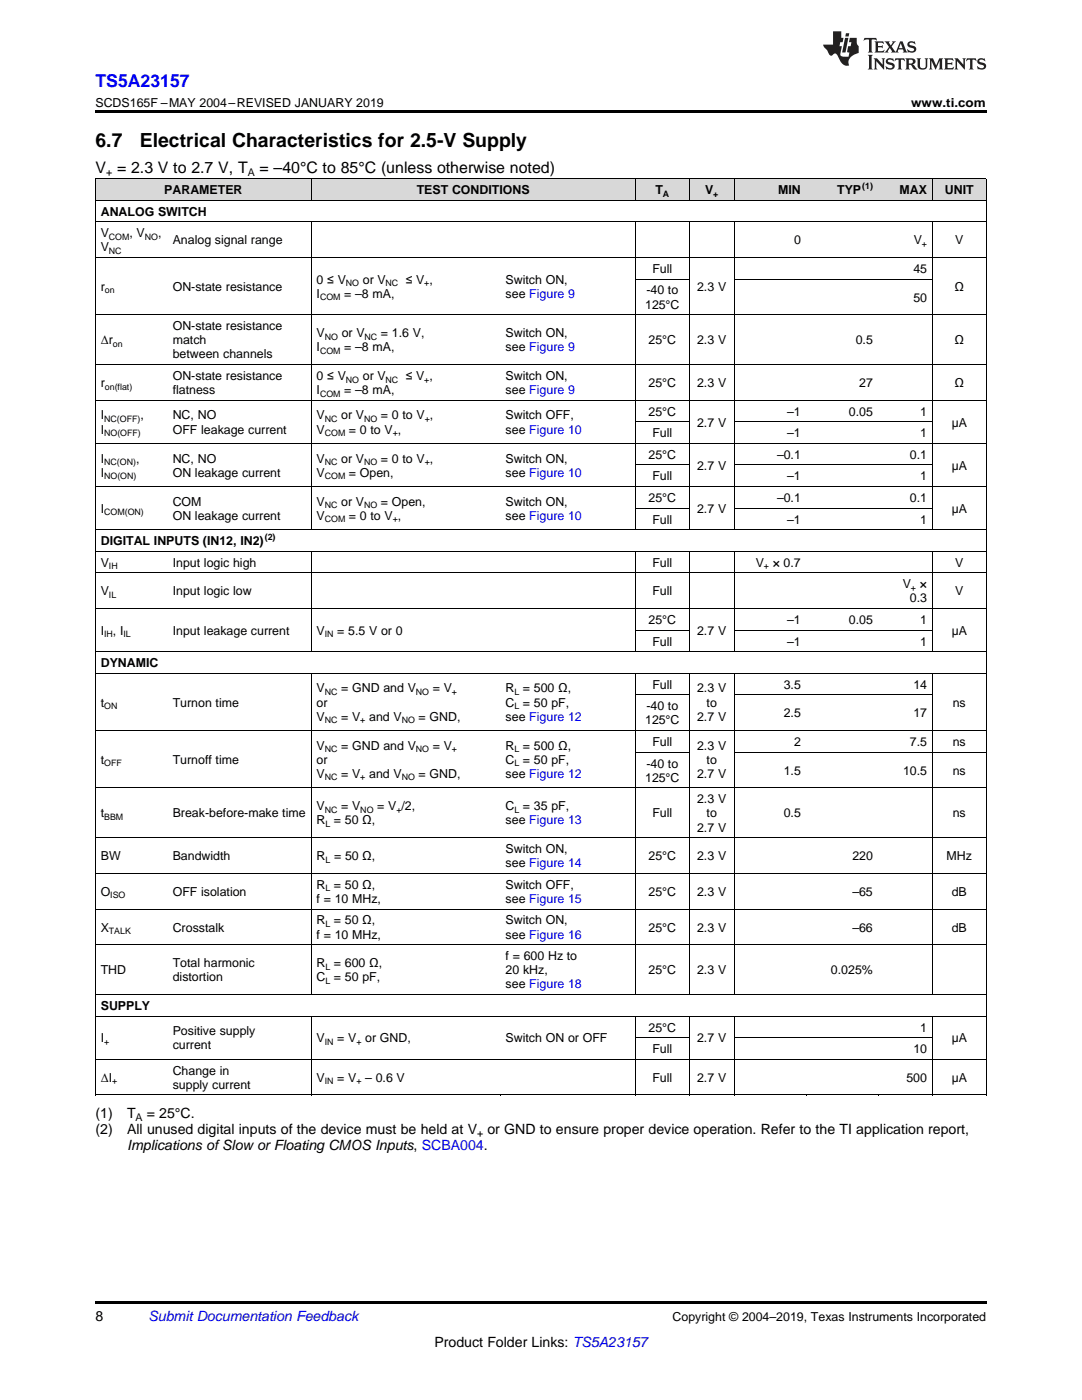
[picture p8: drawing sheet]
<svg xmlns="http://www.w3.org/2000/svg" width="216mm" height="279mm" viewBox="0 0 216 279" stroke-linecap="round" stroke-linejoin="round" font-family="sans-serif">
<defs><g id="words">
<g font-size="3.9">
<text x="19" y="29.3">6.7</text>
<text x="27.9" y="29.3">Electrical Characteristics for 2.5-V Supply</text>
</g>
<text font-size="3.5" fill="#00f" x="19" y="17.3">TS5A23157</text>
<g font-size="3.2">
<text x="19" y="34.4">V = 2.3 V to 2.7 V, T</text>
<text x="51.8" y="34.4">= –40°C to 85°C (unless otherwise noted)</text>
</g>
<g font-size="2.8">
<text x="19" y="223.2">(1)</text>
<text x="19" y="226.3">(2)</text>
<text x="25.4" y="223.2">T</text>
<text x="25.4" y="226.3">All unused digital inputs of the device must be held at V</text>
<text x="29.3" y="223.2">= 25°C.</text>
<text x="97.3" y="226.3">or GND to ensure proper device operation. Refer to the TI application report,</text>
<text x="25.4" y="229.5">Implications ofSlow or Floating CMOS Inputs, SCBA004.</text>
<text x="19" y="263.6">8</text>
<text x="86.7" y="268.9">Product Folder Links: TS5A23157</text>
</g>
<text font-size="2.8" fill="#0000c8" x="29.6" y="263.6">Submit Documentation Feedback</text>
<g font-size="2.5">
<text x="19" y="21.4">SCDS165F –MAY 2004–REVISED JANUARY 2019</text>
<text x="181.8" y="21.4">www.ti.com</text>
<text x="32.8" y="38.7">PARAMETER</text>
<text x="83.1" y="38.7">TEST CONDITIONS</text>
<text x="130.8" y="38.7">T</text>
<text x="140.7" y="38.7">V</text>
<text x="155.3" y="38.7">MIN</text>
<text x="167" y="38.7">TYP</text>
<text x="179.5" y="38.7">MAX</text>
<text x="188.6" y="38.7">UNIT</text>
<text x="20.1" y="43">ANALOG SWITCH</text>
<text x="20.1" y="47.3">V</text>
<text x="25.8" y="47.3">, V</text>
<text x="31.5" y="47.3">,</text>
<text x="20.1" y="50.2">V</text>
<text x="34.5" y="48.8">Analog signal range</text>
<text x="158.5" y="48.8">0</text>
<text x="182.3" y="48.8">V</text>
<text x="190.6" y="48.8">V</text>
<text x="20.1" y="58">r</text>
<text x="34.5" y="58">ON-state resistance</text>
<text x="63.2" y="56.6">0 ≤ V</text>
<text x="63.2" y="59.4">I</text>
<text x="68.7" y="59.4">= –8 mA,</text>
<text x="72.4" y="56.6">or V</text>
<text x="81" y="56.6">≤ V ,</text>
<text x="100.9" y="56.6">Switch ON,</text>
<text x="100.9" y="59.4">see Figure 9</text>
<text x="129" y="58.8">-40 to</text>
<text x="130.2" y="54.5">Full</text>
<text x="139.1" y="58">2.3 V</text>
<text x="182.2" y="54.5">45</text>
<text x="190.5" y="58">Ω</text>
<text x="34.5" y="65.9">ON-state resistance</text>
<text x="128.7" y="61.6">125°C</text>
<text x="182.2" y="60.2">50</text>
<text x="20.1" y="68.7">Δr</text>
<text x="34.5" y="68.7">match</text>
<text x="34.5" y="71.5">between channels</text>
<text x="63.2" y="67.3">V</text>
<text x="63.2" y="70.1">I</text>
<text x="68.2" y="67.3">or V</text>
<text x="68.7" y="70.1">= –8 mA,</text>
<text x="76" y="67.3">= 1.6 V,</text>
<text x="100.9" y="67.3">Switch ON,</text>
<text x="100.9" y="70.1">see Figure 9</text>
<text x="129.4" y="68.7">25°C</text>
<text x="139.1" y="68.7">2.3 V</text>
<text x="170.7" y="68.7">0.5</text>
<text x="190.5" y="68.7">Ω</text>
<text x="20.1" y="77.3">r</text>
<text x="34.5" y="75.8">ON-state resistance</text>
<text x="63.2" y="75.8">0 ≤ V</text>
<text x="72.4" y="75.8">or V</text>
<text x="81" y="75.8">≤ V ,</text>
<text x="100.9" y="75.8">Switch ON,</text>
<text x="129.4" y="77.3">25°C</text>
<text x="139.1" y="77.3">2.3 V</text>
<text x="171.4" y="77.3">27</text>
<text x="190.5" y="77.3">Ω</text>
<text x="20.1" y="83.7">I</text>
<text x="28" y="83.7">,</text>
<text x="34.5" y="78.7">flatness</text>
<text x="34.5" y="83.7">NC, NO</text>
<text x="63.2" y="78.7">I</text>
<text x="63.2" y="83.7">V</text>
<text x="68.1" y="83.7">or V</text>
<text x="68.7" y="78.7">= –8 mA,</text>
<text x="76" y="83.7">= 0 to V ,</text>
<text x="100.9" y="78.7">see Figure 9</text>
<text x="100.9" y="83.7">Switch OFF,</text>
<text x="129.4" y="83">25°C</text>
<text x="157.1" y="83">–1</text>
<text x="169.4" y="83">0.05</text>
<text x="183.6" y="83">1</text>
<text x="20.1" y="86.5">I</text>
<text x="34.5" y="86.5">OFF leakage current</text>
<text x="63.2" y="86.5">V</text>
<text x="69.6" y="86.5">= 0 to V ,</text>
<text x="100.9" y="86.5">see Figure 10</text>
<text x="130.2" y="87.3">Full</text>
<text x="139.1" y="85.1">2.7 V</text>
<text x="157.1" y="87.3">–1</text>
<text x="183.6" y="87.3">1</text>
<text x="189.9" y="85.1">µA</text>
<text x="20.1" y="92.3">I</text>
<text x="20.1" y="95.1">I</text>
<text x="27.1" y="92.3">,</text>
<text x="34.5" y="92.3">NC, NO</text>
<text x="34.5" y="95.1">ON leakage current</text>
<text x="63.2" y="92.3">V</text>
<text x="63.2" y="95.1">V</text>
<text x="68.1" y="92.3">or V</text>
<text x="69.6" y="95.1">= Open,</text>
<text x="76" y="92.3">= 0 to V ,</text>
<text x="100.9" y="92.3">Switch ON,</text>
<text x="100.9" y="95.1">see Figure 10</text>
<text x="129.4" y="91.6">25°C</text>
<text x="130.2" y="95.9">Full</text>
<text x="139.1" y="93.7">2.7 V</text>
<text x="155" y="91.6">–0.1</text>
<text x="157.1" y="95.9">–1</text>
<text x="181.6" y="91.6">0.1</text>
<text x="183.6" y="95.9">1</text>
<text x="189.9" y="93.7">µA</text>
<text x="34.5" y="100.9">COM</text>
<text x="63.2" y="100.9">V</text>
<text x="68.1" y="100.9">or V</text>
<text x="76" y="100.9">= Open,</text>
<text x="100.9" y="100.9">Switch ON,</text>
<text x="129.4" y="100.2">25°C</text>
<text x="155" y="100.2">–0.1</text>
<text x="181.6" y="100.2">0.1</text>
<text x="20.1" y="102.3">I</text>
<text x="34.5" y="103.8">ON leakage current</text>
<text x="63.2" y="103.8">V</text>
<text x="69.6" y="103.8">= 0 to V ,</text>
<text x="100.9" y="103.8">see Figure 10</text>
<text x="130.2" y="104.5">Full</text>
<text x="139.1" y="102.3">2.7 V</text>
<text x="157.1" y="104.5">–1</text>
<text x="183.6" y="104.5">1</text>
<text x="189.9" y="102.3">µA</text>
<text x="20.1" y="108.8">DIGITAL INPUTS (IN12, IN2)</text>
<text x="20.1" y="113.1">V</text>
<text x="34.5" y="113.1">Input logic high</text>
<text x="130.2" y="113.1">Full</text>
<text x="150.8" y="113.1">V</text>
<text x="154.2" y="113.1">× 0.7</text>
<text x="190.6" y="113.1">V</text>
<text x="20.1" y="118.8">V</text>
<text x="34.5" y="118.8">Input logic low</text>
<text x="130.2" y="118.8">Full</text>
<text x="180.1" y="117.4">V</text>
<text x="183.5" y="117.4">×</text>
<text x="190.6" y="118.8">V</text>
<text x="129.4" y="124.5">25°C</text>
<text x="157.1" y="124.5">–1</text>
<text x="169.4" y="124.5">0.05</text>
<text x="181.6" y="120.2">0.3</text>
<text x="183.6" y="124.5">1</text>
<text x="20.1" y="126.7">I</text>
<text x="22.5" y="126.7">, I</text>
<text x="34.5" y="126.7">Input leakage current</text>
<text x="63.2" y="126.7">V</text>
<text x="67.3" y="126.7">= 5.5 V or 0</text>
<text x="130.2" y="128.8">Full</text>
<text x="139.1" y="126.7">2.7 V</text>
<text x="157.1" y="128.8">–1</text>
<text x="183.6" y="128.8">1</text>
<text x="189.9" y="126.7">µA</text>
<text x="20.1" y="133.1">DYNAMIC</text>
<text x="130.2" y="137.4">Full</text>
<text x="156.4" y="137.4">3.5</text>
<text x="182.2" y="137.4">14</text>
<text x="20.1" y="141">t</text>
<text x="34.5" y="141">Turnon time</text>
<text x="63.2" y="138.2">V</text>
<text x="63.2" y="141">or</text>
<text x="63.2" y="143.8">V</text>
<text x="68.1" y="138.2">= GND and V</text>
<text x="68.1" y="143.8">= V</text>
<text x="73.7" y="143.8">and V</text>
<text x="83.5" y="143.8">= GND,</text>
<text x="86.4" y="138.2">= V</text>
<text x="100.9" y="138.2">R = 500 Ω,</text>
<text x="100.9" y="141">C = 50 pF,</text>
<text x="100.9" y="143.8">see Figure 12</text>
<text x="129" y="141.7">-40 to</text>
<text x="139.1" y="138.2">2.3 V</text>
<text x="139.1" y="143.8">2.7 V</text>
<text x="141" y="141">to</text>
<text x="156.4" y="143.2">2.5</text>
<text x="182.2" y="143.2">17</text>
<text x="190.1" y="141">ns</text>
<text x="63.2" y="149.6">V</text>
<text x="68.1" y="149.6">= GND and V</text>
<text x="86.4" y="149.6">= V</text>
<text x="100.9" y="149.6">R = 500 Ω,</text>
<text x="128.7" y="144.6">125°C</text>
<text x="130.2" y="148.9">Full</text>
<text x="139.1" y="149.6">2.3 V</text>
<text x="158.5" y="148.9">2</text>
<text x="181.6" y="148.9">7.5</text>
<text x="190.1" y="148.9">ns</text>
<text x="20.1" y="152.4">t</text>
<text x="34.5" y="152.4">Turnoff time</text>
<text x="63.2" y="152.4">or</text>
<text x="63.2" y="155.3">V</text>
<text x="68.1" y="155.3">= V</text>
<text x="73.7" y="155.3">and V</text>
<text x="83.5" y="155.3">= GND,</text>
<text x="100.9" y="152.4">C = 50 pF,</text>
<text x="100.9" y="155.3">see Figure 12</text>
<text x="128.7" y="156">125°C</text>
<text x="129" y="153.2">-40 to</text>
<text x="139.1" y="155.3">2.7 V</text>
<text x="141" y="152.4">to</text>
<text x="156.4" y="154.6">1.5</text>
<text x="180.2" y="154.6">10.5</text>
<text x="190.1" y="154.6">ns</text>
<text x="63.2" y="161.7">V</text>
<text x="68.1" y="161.7">= V</text>
<text x="75.3" y="161.7">= V /2,</text>
<text x="100.9" y="161.7">C = 35 pF,</text>
<text x="139.1" y="160.3">2.3 V</text>
<text x="20.1" y="163.1">t</text>
<text x="34.5" y="163.1">Break-before-make time</text>
<text x="63.2" y="164.5">R = 50 Ω,</text>
<text x="100.9" y="164.5">see Figure 13</text>
<text x="130.2" y="163.1">Full</text>
<text x="139.1" y="165.9">2.7 V</text>
<text x="141" y="163.1">to</text>
<text x="156.4" y="163.1">0.5</text>
<text x="190.1" y="163.1">ns</text>
<text x="20.1" y="171.7">BW</text>
<text x="34.5" y="171.7">Bandwidth</text>
<text x="63.2" y="171.7">R = 50 Ω,</text>
<text x="100.9" y="170.3">Switch ON,</text>
<text x="100.9" y="173.1">see Figure 14</text>
<text x="129.4" y="171.7">25°C</text>
<text x="139.1" y="171.7">2.3 V</text>
<text x="170.1" y="171.7">220</text>
<text x="188.9" y="171.7">MHz</text>
<text x="20.1" y="178.8">O</text>
<text x="34.5" y="178.8">OFF isolation</text>
<text x="63.2" y="177.4">R = 50 Ω,</text>
<text x="100.9" y="177.4">Switch OFF,</text>
<text x="129.4" y="178.8">25°C</text>
<text x="139.1" y="178.8">2.3 V</text>
<text x="170.1" y="178.8">–65</text>
<text x="189.9" y="178.8">dB</text>
<text x="20.1" y="185.9">X</text>
<text x="34.5" y="185.9">Crosstalk</text>
<text x="63.2" y="180.2">f = 10 MHz,</text>
<text x="63.2" y="184.5">R = 50 Ω,</text>
<text x="100.9" y="180.2">see Figure 15</text>
<text x="100.9" y="184.5">Switch ON,</text>
<text x="129.4" y="185.9">25°C</text>
<text x="139.1" y="185.9">2.3 V</text>
<text x="170.1" y="185.9">–66</text>
<text x="189.9" y="185.9">dB</text>
<text x="63.2" y="187.3">f = 10 MHz,</text>
<text x="100.9" y="187.3">see Figure 16</text>
<text x="100.9" y="191.6">f = 600 Hz to</text>
<text x="20.1" y="194.5">THD</text>
<text x="34.5" y="193">Total harmonic</text>
<text x="34.5" y="195.9">distortion</text>
<text x="63.2" y="193">R = 600 Ω,</text>
<text x="63.2" y="195.9">C = 50 pF,</text>
<text x="100.9" y="194.5">20 kHz,</text>
<text x="100.9" y="197.3">see Figure 18</text>
<text x="129.4" y="194.5">25°C</text>
<text x="139.1" y="194.5">2.3 V</text>
<text x="165.8" y="194.5">0.025%</text>
<text x="20.1" y="201.6">SUPPLY</text>
<text x="20.1" y="208">I</text>
<text x="34.5" y="206.6">Positive supply</text>
<text x="34.5" y="209.4">current</text>
<text x="63.2" y="208">V</text>
<text x="67.3" y="208">= V</text>
<text x="72.9" y="208">or GND,</text>
<text x="100.9" y="208">Switch ON or OFF</text>
<text x="129.4" y="205.9">25°C</text>
<text x="139.1" y="208">2.7 V</text>
<text x="183.6" y="205.9">1</text>
<text x="189.9" y="208">µA</text>
<text x="20.1" y="215.9">ΔI</text>
<text x="34.5" y="214.5">Change in</text>
<text x="63.2" y="215.9">V</text>
<text x="67.3" y="215.9">= V</text>
<text x="72.9" y="215.9">– 0.6 V</text>
<text x="130.2" y="210.2">Full</text>
<text x="130.2" y="215.9">Full</text>
<text x="139.1" y="215.9">2.7 V</text>
<text x="180.9" y="215.9">500</text>
<text x="182.2" y="210.2">10</text>
<text x="189.9" y="215.9">µA</text>
<text x="34.5" y="217.3">supply current</text>
<text x="134.2" y="263.6">Copyright © 2004–2019, Texas Instruments Incorporated</text>
</g>
<g font-size="2.1">
<text x="21.2" y="35.1">+</text>
<text x="49.4" y="35.1">A</text>
<text x="27" y="223.7">A</text>
<text x="95.2" y="226.9">+</text>
</g>
<g font-size="1.8">
<text x="132.3" y="39.2">A</text>
<text x="142.3" y="39.2">+</text>
<text x="172" y="37.7">(1)</text>
<text x="21.7" y="47.8">COM</text>
<text x="28.9" y="47.8">NO</text>
<text x="21.7" y="50.7">NC</text>
<text x="183.9" y="49.2">+</text>
<text x="20.9" y="58.5">on</text>
<text x="63.9" y="59.9">COM</text>
<text x="69" y="57.1">NO</text>
<text x="76.9" y="57.1">NC</text>
<text x="84.7" y="57.1">+</text>
<text x="22.5" y="69.2">on</text>
<text x="63.9" y="70.6">COM</text>
<text x="64.8" y="67.8">NO</text>
<text x="72.7" y="67.8">NC</text>
<text x="20.9" y="77.8">on(flat)</text>
<text x="69" y="76.3">NO</text>
<text x="76.9" y="76.3">NC</text>
<text x="84.7" y="76.3">+</text>
<text x="63.9" y="79.2">COM</text>
<text x="20.8" y="84.2">NC(OFF)</text>
<text x="20.8" y="87">NO(OFF)</text>
<text x="64.8" y="84.2">NC</text>
<text x="64.8" y="87">COM</text>
<text x="72.6" y="84.2">NO</text>
<text x="78.4" y="87">+</text>
<text x="84.7" y="84.2">+</text>
<text x="20.8" y="92.8">NC(ON)</text>
<text x="20.8" y="95.6">NO(ON)</text>
<text x="64.8" y="92.8">NC</text>
<text x="64.8" y="95.6">COM</text>
<text x="72.6" y="92.8">NO</text>
<text x="84.7" y="92.8">+</text>
<text x="64.8" y="101.4">NC</text>
<text x="72.6" y="101.4">NO</text>
<text x="20.8" y="102.8">COM(ON)</text>
<text x="52.8" y="107.8">(2)</text>
<text x="64.8" y="104.2">COM</text>
<text x="78.4" y="104.2">+</text>
<text x="21.7" y="113.6">IH</text>
<text x="152.4" y="113.6">+</text>
<text x="21.7" y="119.3">IL</text>
<text x="181.8" y="117.9">+</text>
<text x="20.8" y="127.2">IH</text>
<text x="24.6" y="127.2">IL</text>
<text x="64.8" y="127.2">IN</text>
<text x="20.8" y="141.5">ON</text>
<text x="64.8" y="138.7">NC</text>
<text x="83" y="138.7">NO</text>
<text x="90.2" y="138.7">+</text>
<text x="102.7" y="138.7">L</text>
<text x="102.7" y="141.5">L</text>
<text x="64.8" y="144.3">NC</text>
<text x="71.9" y="144.3">+</text>
<text x="80.2" y="144.3">NO</text>
<text x="20.8" y="152.9">OFF</text>
<text x="64.8" y="150.1">NC</text>
<text x="64.8" y="155.8">NC</text>
<text x="71.9" y="155.8">+</text>
<text x="80.2" y="155.8">NO</text>
<text x="83" y="150.1">NO</text>
<text x="90.2" y="150.1">+</text>
<text x="102.7" y="150.1">L</text>
<text x="102.7" y="152.9">L</text>
<text x="20.8" y="163.6">BBM</text>
<text x="64.8" y="162.2">NC</text>
<text x="64.9" y="165">L</text>
<text x="71.9" y="162.2">NO</text>
<text x="79.1" y="162.2">+</text>
<text x="102.7" y="162.2">L</text>
<text x="64.9" y="172.2">L</text>
<text x="22" y="179.3">ISO</text>
<text x="64.9" y="177.9">L</text>
<text x="64.9" y="185">L</text>
<text x="21.7" y="186.4">TALK</text>
<text x="64.9" y="193.5">L</text>
<text x="64.9" y="196.4">L</text>
<text x="20.8" y="208.5">+</text>
<text x="64.8" y="208.5">IN</text>
<text x="71.1" y="208.5">+</text>
<text x="22.4" y="216.4">+</text>
<text x="64.8" y="216.4">IN</text>
<text x="71.1" y="216.4">+</text>
</g>
</g></defs>
<g fill="#d8d8d8">
<path d="M19 35.7h14.4v4.3h-14.4z"/>
<path d="M33.4 35.7h28.7v4.3h-28.7z"/>
<path d="M62.1 35.7h37.7v4.3h-37.7z"/>
<path d="M99.8 35.7h27v4.3h-27z"/>
<path d="M126.8 35.7h10.7v4.3h-10.7z"/>
<path d="M137.5 35.7h9v4.3h-9z"/>
<path d="M146.5 35.7h14.4v4.3h-14.4z"/>
<path d="M160.9 35.7h14.4v4.3h-14.4z"/>
<path d="M175.3 35.7h10.8v4.3h-10.8z"/>
<path d="M186.1 35.7h10.7v4.3h-10.7z"/>
</g>
<path d="M19 22h177.8v.5h-177.8zM19 218.5l.2 .1zM62 218.5l.1 .1zM99.7 218.5l.1 .1zM126.7 218.5l.1 .1zM137.4 218.5l.1 .1zM146.4 218.5l.1 .1zM160.8 218.5l.1 .1zM175.2 218.5l.1 .1zM185.9 218.5l.2 .1zM196.7 218.5l.1 .1zM19 259.7h177.8v.5h-177.8z" fill="#000"/>
<g fill="none" stroke="#000" stroke-width=".2">
<path d="M19 40h177.8M19 35.6h177.8M19.1 35.7v182.9M62.1 35.7v4.3M126.7 35.7v4.3M137.5 35.7v4.3M146.5 35.7v4.3M186 35.7v4.3M196.8 35.7v182.9M19 51.4h177.8M19 44.3h177.8M62.1 44.3v61.5"/>
<path d="M126.7 44.3v61.5M126.8 55.7h10.7M137.5 44.3v61.5M146.5 44.3v61.5M146.5 55.7h39.6M186 44.3v61.5M19 79.9h177.8M19 72.8h177.8M19 62.8h177.8M19 97.1h177.8M19 88.5h177.8M126.8 92.8h10.7"/>
<path d="M126.8 84.2h10.7M146.5 92.8h39.6M146.5 84.2h39.6M19 114.3h177.8M19 110h177.8M19 105.7h177.8M62.1 110v20.1M126.7 110v20.1M126.8 101.4h10.7M137.5 110v20.1M146.5 110v20.1M146.5 101.4h39.6"/>
<path d="M186 110v20.1M19 134.4h177.8M19 130.1h177.8M19 121.4h177.8M62.1 134.4v64.1M126.7 134.4v64.1M126.8 138.7h10.7M126.8 125.7h10.7M137.5 134.4v64.1M146.5 134.4v64.1M146.5 138.7h39.6M146.5 125.7h39.6"/>
<path d="M186 134.4v64.1M19 157.2h177.8M19 145.8h177.8M126.8 150.1h10.7M146.5 150.1h50.3M19 174.3h177.8M19 167.2h177.8M19 198.5h177.8M19 188.5h177.8M19 181.4h177.8M19 218.5h177.8M19 211.4h177.8"/>
<path d="M19 202.8h177.8M62.1 202.8v15.8M126.7 202.8v15.8M126.8 207.1h10.7M137.5 202.8v15.8M146.5 202.8v15.8M146.5 207.1h39.6M186 202.8v15.8"/>
</g>
<g fill="#231f20">
<path d="M172.5 7.6l-.1 .5 .4-.2h.6v.1v2.1l-.2 .4h.9l-.2-.4v-2.1l.1-.1h.5l.5 .2-.2-.5zM174.5 8.3l.2 .3v1.5l-.2 .4h1.8l.2-.6a1.04 1.04 0 0 1-1.3 .2v-.7h.6l.3 .2v-.6l-.3 .2h-.6v-.6l.8-.1 .4 .3-.2-.5zM176.5 8.3l.9 1.1-.9 1.1h.8l-.2-.2 .4-.7 .5 .7-.2 .2h1.5l-.2-.2 .2-.4h.9l.1 .4-.2 .2h1l-.3-.3-.7-1.9h-.5l-.9 2-.8-1 .9-1h-.8l.1 .3-.4 .5-.3-.6 .1-.2zM179.7 8.6l.4 1h-.7zM181.3 8.4a.63 .63 0 0 0-.2 .7 .63 .63 0 0 0 .6 .4l.6 .2 .1 .2a.75 .75 0 0 1-.7 .4 .75 .75 0 0 1-.6-.5l.1 .7 .1-.1a1.11 1.11 0 0 0 1.5-.6 1.13 1.13 0 0 0-1.2-.8l-.1-.4a1.04 1.04 0 0 1 1.2 .2l-.2-.5-.2 .1-.4-.2zM173.2 10.9l.2 .4v2.2l-.2 .4h1l-.3-.4v-2.2l.3-.4zM174.3 11.6l.3 .4v1.5l-.3 .4h.8l-.2-.4v-1.3l1.5 1.7v-1.9l.2-.4h-.7l.2 .4v.9l-1.1-1.3zM177 11.8a.62 .62 0 0 0-.2 .7 .62 .62 0 0 0 .6 .4l.6 .1 .1 .3a.76 .76 0 0 1-.7 .3 .76 .76 0 0 1-.7-.4l.2 .7 .1-.1a1.11 1.11 0 0 0 1.5-.6 1.13 1.13 0 0 0-1.2-.8l-.1-.4a1.04 1.04 0 0 1 1.2 .2l-.2-.6-.2 .1-.5-.1zM178.7 11.6l-.2 .6a.61 .61 0 0 1 .8-.3v1.6l-.2 .4h.9l-.2-.4v-1.6a.63 .63 0 0 1 .7 .3l-.1-.6zM180.6 11.6l.3 .4v1.5l-.3 .4h1l-.2-.2-.1-.8 .6 .2a.76 .76 0 0 0 1.2 .7l-1-1a.58 .58 0 0 0 .6-.5 .58 .58 0 0 0-.5-.6zM181.4 11.9h.1a.45 .45 0 0 1 .5 .1 .45 .45 0 0 1 .1 .5l-.8 .2zM182.9 11.6l.2 .2a2.17 2.17 0 0 0 .3 1.9 .99 .99 0 0 0 1.6-.6v-1.1l.2-.4h-.7l.2 .2a1.92 1.92 0 0 1-.2 1.8 .6 .6 0 0 1-.9-.5v-1.1l.2-.4zM185.4 11.6l.2 .4v1.5l-.2 .4h.7l-.2-.4v-1.4l.8 1.8 .8-1.8v1.4l-.2 .4h.9l-.2-.4v-1.5l.2-.4h-.8l-.6 1.5-.6-1.5zM188.4 11.6l.2 .4v1.5l-.2 .4h1.8l.1-.6a1.04 1.04 0 0 1-1.2 .1v-.6h.5l.4 .2v-.6l-.4 .2h-.5v-.7h.8l.3 .3-.1-.6zM190.5 11.6l.2 .4v1.5l-.2 .4h.7l-.2-.4v-1.3l1.5 1.7v-1.9l.2-.4h-.7l.2 .4v.9l-1.1-1.3zM192.9 11.6l-.1 .6a.61 .61 0 0 1 .7-.3l.1 1.6-.3 .4h1l-.3-.4 .1-1.6a.63 .63 0 0 1 .7 .3l-.1-.6zM195.2 11.8a.62 .62 0 0 0-.2 .7 .62 .62 0 0 0 .6 .4l.6 .1 .1 .3a.76 .76 0 0 1-.7 .3 .76 .76 0 0 1-.6-.4l.1 .7 .1-.1a1.11 1.11 0 0 0 1.6-.6 1.13 1.13 0 0 0-1.3-.8l-.1-.4a1.04 1.04 0 0 1 1.2 .2l-.1-.6-.2 .1-.5-.1z"/>
<path d="M166.2 6.3v2.6h-1.9v.4l.8 .9a.91 .91 0 0 0 1 .8 .56 .56 0 0 1 .5-.3 .56 .56 0 0 1 .5 .3l.4 .8a1.53 1.53 0 0 0 1.9 1.2 1.54 1.54 0 0 1 1-2.1l.9-.3v-1.4a1.52 1.52 0 0 1-.4-1.6h-1.3l-.2 .8h.5l-.2 .8h-.5l-.1 1v.2l.4 .1-.2 .8a1.93 1.93 0 0 1-1.6-.3l.3-1.8h-.5l.2-.8h.4l.2-.8h-.4v-1.3zM168.6 7.6l-.6 2.9h.7l.6-2.9zM168.8 6.6l-.1 .7h.6l.2-.7z"/>
</g>
<use href="#words"/>
</svg>
